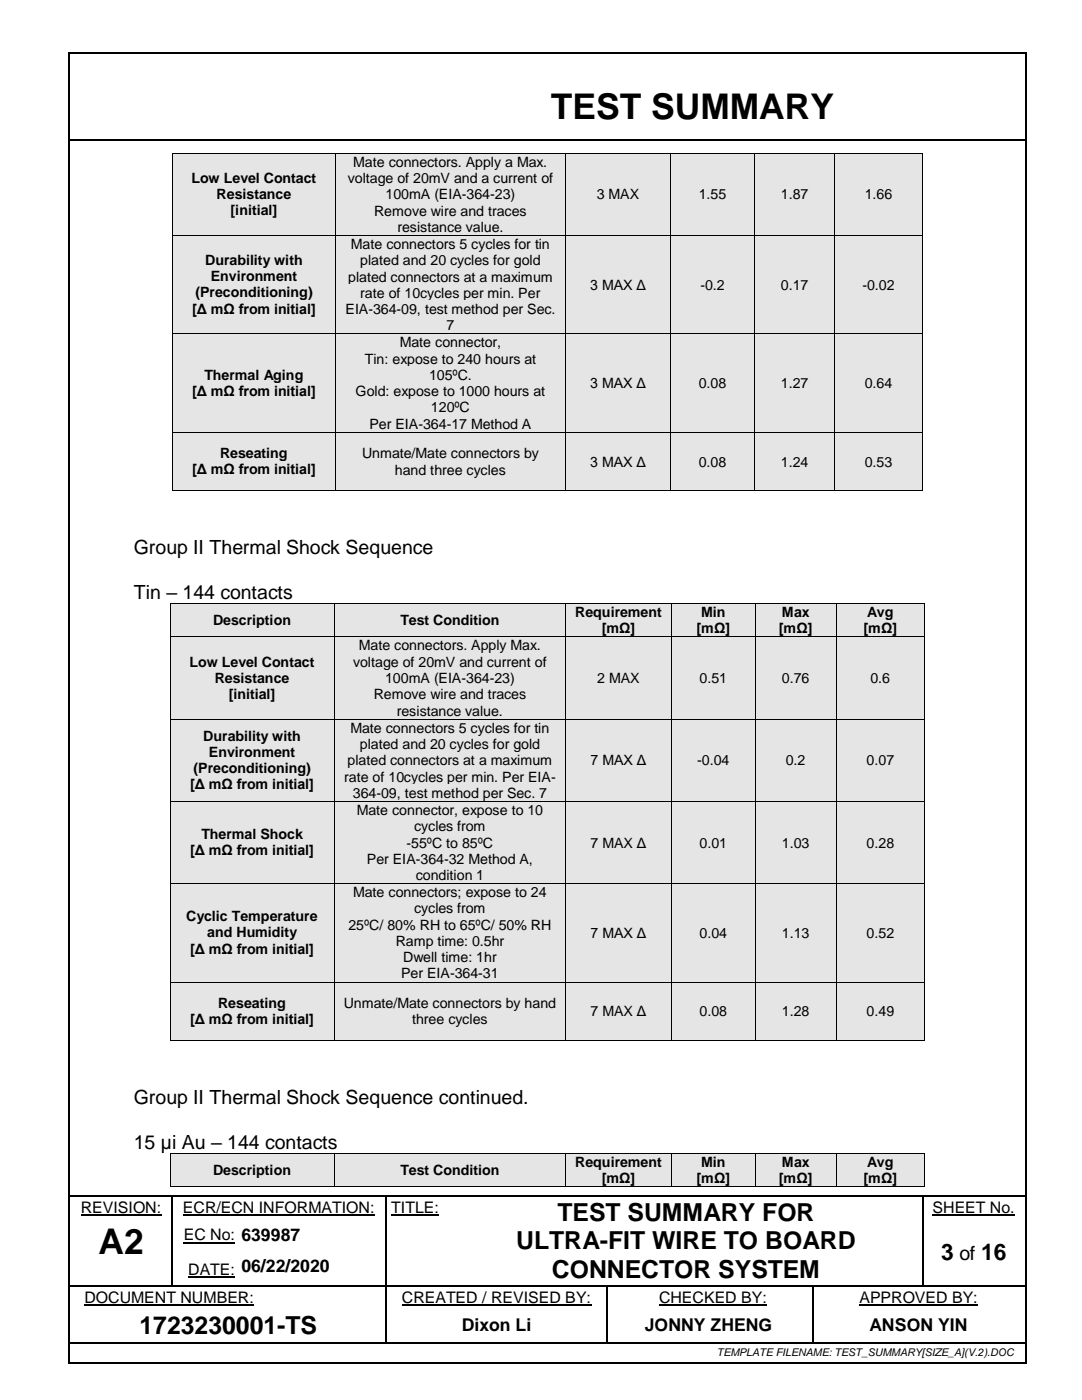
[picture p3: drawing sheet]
<svg xmlns="http://www.w3.org/2000/svg" width="216mm" height="279mm" viewBox="0 0 216 279" stroke-linecap="round" stroke-linejoin="round" font-family="sans-serif">
<defs><g id="words">
<g font-size="7.1">
<text x="109.9" y="23.7">TEST SUMMARY</text>
<text x="19.6" y="250.3">A2</text>
</g>
<g font-size="5">
<text x="111.2" y="243.6">TEST SUMMARY FOR</text>
<text x="103" y="249.3">ULTRA-FIT WIRE TO BOARD</text>
<text x="110.1" y="255">CONNECTOR SYSTEM</text>
<text x="27.8" y="266.2">1723230001-TS</text>
</g>
<g font-size="4.6">
<text x="187.8" y="251.5">3</text>
<text x="195.8" y="251.5">16</text>
</g>
<g font-size="3.9">
<text x="26.7" y="110.6">Group II Thermal Shock Sequence</text>
<text x="26.7" y="119.5">Tin – 144 contacts</text>
<text x="26.7" y="220.3">Group II Thermal Shock Sequence continued.</text>
<text x="26.7" y="229.2">15 µi Au – 144 contacts</text>
<text x="191.4" y="251.5">of</text>
</g>
<g font-size="3.5">
<text x="92.1" y="265.5">Dixon Li</text>
<text x="128.7" y="265.5">JONNY ZHENG</text>
<text x="173.5" y="265.5">ANSON YIN</text>
</g>
<g font-size="3.2">
<text x="16.1" y="242">REVISION:</text>
<text x="36.5" y="242">ECR/ECN INFORMATION:</text>
<text x="78.1" y="242">TITLE:</text>
<text x="186.1" y="242">SHEET No.</text>
<text x="36.7" y="247.6">EC No: 639987</text>
<text x="37.6" y="254.5">DATE: 06/22/2020</text>
<text x="16.8" y="260">DOCUMENT NUMBER:</text>
<text x="80.2" y="260">CREATED / REVISED BY:</text>
<text x="131.5" y="260">CHECKED BY:</text>
<text x="171.5" y="260">APPROVED BY:</text>
</g>
<g font-size="2.8">
<text x="70.5" y="33.3">Mate connectors. Apply a Max.</text>
<text x="38.2" y="36.5">Low Level Contact</text>
<text x="43.2" y="39.7">Resistance</text>
<text x="69.4" y="36.5">voltage of 20mV and a current of</text>
<text x="76.9" y="39.8">100mA (EIA-364-23)</text>
<text x="119.1" y="39.8">3 MAX</text>
<text x="139.4" y="39.8">1.55</text>
<text x="155.8" y="39.8">1.87</text>
<text x="172.5" y="39.8">1.66</text>
<text x="46" y="43">[initial]</text>
<text x="74.7" y="43">Remove wire and traces</text>
<text x="79.3" y="46.2">resistance value.</text>
<text x="40.9" y="52.9">Durability with</text>
<text x="70" y="49.7">Mate connectors 5 cycles for tin</text>
<text x="71.9" y="52.9">plated and 20 cycles for gold</text>
<text x="39" y="59.4">(Preconditioning)</text>
<text x="42" y="56.1">Environment</text>
<text x="69.5" y="56.2">plated connectors at a maximum</text>
<text x="71.9" y="59.4">rate of 10cycles per min. Per</text>
<text x="117.8" y="57.8">3 MAX Δ</text>
<text x="139.8" y="57.8">-0.2</text>
<text x="155.8" y="57.8">0.17</text>
<text x="172.1" y="57.8">-0.02</text>
<text x="38.3" y="62.6">[Δ mΩ from initial]</text>
<text x="68.9" y="62.7">EIA-364-09, test method per Sec.</text>
<text x="89.1" y="65.9">7</text>
<text x="79.8" y="69.3">Mate connector,</text>
<text x="40.8" y="75.8">Thermal Aging</text>
<text x="72.8" y="72.6">Tin: expose to 240 hours at</text>
<text x="85.6" y="75.8">105ºC.</text>
<text x="117.8" y="77.4">3 MAX Δ</text>
<text x="139.4" y="77.4">0.08</text>
<text x="155.8" y="77.4">1.27</text>
<text x="172.5" y="77.4">0.64</text>
<text x="38.3" y="79">[Δ mΩ from initial]</text>
<text x="71" y="79">Gold: expose to 1000 hours at</text>
<text x="86" y="82.3">120ºC</text>
<text x="73.7" y="85.6">Per EIA-364-17 Method A</text>
<text x="38.3" y="94.7">[Δ mΩ from initial]</text>
<text x="43.9" y="91.5">Reseating</text>
<text x="72.2" y="91.5">Unmate/Mate connectors by</text>
<text x="78.8" y="94.7">hand three cycles</text>
<text x="117.8" y="93.1">3 MAX Δ</text>
<text x="139.4" y="93.1">0.08</text>
<text x="155.8" y="93.1">1.24</text>
<text x="172.5" y="93.1">0.53</text>
<text x="42.5" y="124.7">Description</text>
<text x="79.9" y="124.7">Test Condition</text>
<text x="114.8" y="123.1">Requirement</text>
<text x="139.9" y="123.1">Min</text>
<text x="156" y="123.1">Max</text>
<text x="173" y="123.1">Avg</text>
<text x="71.6" y="129.8">Mate connectors. Apply Max.</text>
<text x="120.1" y="126.3">[mΩ]</text>
<text x="139" y="126.3">[mΩ]</text>
<text x="155.4" y="126.3">[mΩ]</text>
<text x="172.3" y="126.3">[mΩ]</text>
<text x="37.8" y="133">Low Level Contact</text>
<text x="42.8" y="136.3">Resistance</text>
<text x="70.5" y="133.1">voltage of 20mV and current of</text>
<text x="76.9" y="136.3">100mA (EIA-364-23)</text>
<text x="119.2" y="136.3">2 MAX</text>
<text x="139.6" y="136.3">0.51</text>
<text x="156" y="136.3">0.76</text>
<text x="173.7" y="136.3">0.6</text>
<text x="45.6" y="139.5">[initial]</text>
<text x="74.6" y="139.5">Remove wire and traces</text>
<text x="79.2" y="142.8">resistance value.</text>
<text x="40.6" y="147.8">Durability with</text>
<text x="69.9" y="146.2">Mate connectors 5 cycles for tin</text>
<text x="71.8" y="149.5">plated and 20 cycles for gold</text>
<text x="38.6" y="154.3">(Preconditioning)</text>
<text x="41.7" y="151.1">Environment</text>
<text x="68.7" y="156">rate of 10cycles per min. Per EIA-</text>
<text x="69.4" y="152.7">plated connectors at a maximum</text>
<text x="117.8" y="152.7">7 MAX Δ</text>
<text x="139.1" y="152.7">-0.04</text>
<text x="156.8" y="152.7">0.2</text>
<text x="172.9" y="152.7">0.07</text>
<text x="37.9" y="157.5">[Δ mΩ from initial]</text>
<text x="70.4" y="159.2">364-09, test method per Sec. 7</text>
<text x="40.2" y="167.5">Thermal Shock</text>
<text x="71.2" y="162.6">Mate connector, expose to 10</text>
<text x="82.6" y="165.9">cycles from</text>
<text x="37.9" y="170.7">[Δ mΩ from initial]</text>
<text x="73.2" y="172.4">Per EIA-364-32 Method A,</text>
<text x="81.1" y="169.1">-55ºC to 85ºC</text>
<text x="117.8" y="169.1">7 MAX Δ</text>
<text x="139.6" y="169.1">0.01</text>
<text x="156" y="169.1">1.03</text>
<text x="172.9" y="169.1">0.28</text>
<text x="70.5" y="179.1">Mate connectors; expose to 24</text>
<text x="82.9" y="175.6">condition 1</text>
<text x="37.2" y="183.9">Cyclic Temperature</text>
<text x="69.5" y="185.5">25ºC/ 80% RH to 65ºC/ 50% RH</text>
<text x="82.6" y="182.3">cycles from</text>
<text x="37.9" y="190.4">[Δ mΩ from initial]</text>
<text x="41.4" y="187.1">and Humidity</text>
<text x="79" y="188.8">Ramp time: 0.5hr</text>
<text x="117.8" y="187.1">7 MAX Δ</text>
<text x="139.6" y="187.1">0.04</text>
<text x="156" y="187.1">1.13</text>
<text x="172.9" y="187.1">0.52</text>
<text x="80" y="195.3">Per EIA-364-31</text>
<text x="80.5" y="192">Dwell time: 1hr</text>
<text x="43.5" y="201.2">Reseating</text>
<text x="68.6" y="201.2">Unmate/Mate connectors by hand</text>
<text x="117.8" y="202.8">7 MAX Δ</text>
<text x="139.6" y="202.8">0.08</text>
<text x="156" y="202.8">1.28</text>
<text x="172.9" y="202.8">0.49</text>
<text x="37.9" y="204.4">[Δ mΩ from initial]</text>
<text x="82.2" y="204.5">three cycles</text>
<text x="114.8" y="232.8">Requirement</text>
<text x="139.9" y="232.8">Min</text>
<text x="156" y="232.8">Max</text>
<text x="173" y="232.8">Avg</text>
<text x="42.5" y="234.4">Description</text>
<text x="79.9" y="234.4">Test Condition</text>
<text x="120.1" y="236.1">[mΩ]</text>
<text x="139" y="236.1">[mΩ]</text>
<text x="155.4" y="236.1">[mΩ]</text>
<text x="172.3" y="236.1">[mΩ]</text>
</g>
<text font-size="2.1" x="143" y="270.6">TEMPLATE FILENAME: TEST_SUMMARY[SIZE_A](V.2).DOC</text>
</g></defs>
<g fill="#000">
<path d="M14 27.7h.3v.4h-.3z" fill-rule="evenodd"/>
<path d="M14 27.7h.3v.4h-.3z" fill-rule="evenodd"/>
<path d="M204.3 27.7h.4v.4h-.4z" fill-rule="evenodd"/>
<path d="M204.3 27.7h.4v.4h-.4z" fill-rule="evenodd"/>
<path d="M34.1 238.8h.3v.2h-.3z" fill-rule="evenodd"/>
<path d="M34.1 238.5h.4v.3h-.4z" fill-rule="evenodd"/>
<path d="M77 238.8h.2v.2h-.2z" fill-rule="evenodd"/>
<path d="M77 238.5h.3v.3h-.3z" fill-rule="evenodd"/>
<path d="M89.6 238.5h.4v.3h-.4z" fill-rule="evenodd"/>
<path d="M184 238.8h.3v.2h-.3z" fill-rule="evenodd"/>
<path d="M184 238.5h.4v.3h-.4z" fill-rule="evenodd"/>
<path d="M204.3 238.5h.3v.3h-.3z" fill-rule="evenodd"/>
<path d="M34.1 242.8h.3v.9h-.3z" fill-rule="evenodd"/>
<path d="M34.1 249.7h.3v.9h-.3z" fill-rule="evenodd"/>
<path d="M34.1 256.6h.3v.2h-.3z" fill-rule="evenodd"/>
<path d="M46.9 256.6h.3v.2h-.3z" fill-rule="evenodd"/>
<path d="M77 242.8h.2v.9h-.2z" fill-rule="evenodd"/>
<path d="M77 249.7h.2v.9h-.2z" fill-rule="evenodd"/>
<path d="M77 256.6h.2v.5h-.2z" fill-rule="evenodd"/>
<path d="M89.6 256.6h.3v.2h-.3z" fill-rule="evenodd"/>
<path d="M121 256.8h.2v.3h-.2z" fill-rule="evenodd"/>
<path d="M121 256.6h.2v.2h-.2z" fill-rule="evenodd"/>
<path d="M162 256.8h.3v.3h-.3z" fill-rule="evenodd"/>
<path d="M162 256.6h.3v.2h-.3z" fill-rule="evenodd"/>
<path d="M184 242.8h.3v.9h-.3z" fill-rule="evenodd"/>
<path d="M184 249.7h.3v.9h-.3z" fill-rule="evenodd"/>
<path d="M184 256.6h.3v.2h-.3z" fill-rule="evenodd"/>
<path d="M76.9 260.9h.4v.8h-.4z" fill-rule="evenodd"/>
<path d="M76.9 267.8h.4v.3h-.4z" fill-rule="evenodd"/>
<path d="M120.9 260.9h.4v.8h-.4z" fill-rule="evenodd"/>
<path d="M120.9 267.8h.4v.3h-.4z" fill-rule="evenodd"/>
<path d="M162 260.9h.3v.8h-.3z" fill-rule="evenodd"/>
<path d="M162 267.8h.4v.3h-.4z" fill-rule="evenodd"/>
<path d="M204.3 267.8h.3v.3h-.3z" fill-rule="evenodd"/>
</g>
<path d="M14.3 27.9h190.2M14 238.6h20.1M34.5 238.6h42.5M77.3 238.6h12.3M90 238.6h94M184.4 238.6h19.9M14 267.9h62.9M77.1 261.7v6.1M77.3 267.9h43.6M121.1 261.7v6.1M121.3 267.9h40.7M162.4 267.9h41.9" fill="none" stroke="#000" stroke-width=".34"/>
<path d="M16.1 242.5h16.1M36.5 242.5h38.3M36.7 248h10.2M37.6 254.9h9.3M78.1 242.5h9.5M186.1 242.5h16.4M16.8 260.5h33.9M80.2 260.5h37.8M131.5 260.5h21.5M171.5 260.5h23.6" fill="none" stroke="#000" stroke-width=".21"/>
<g fill="none" stroke="#000" stroke-width=".25">
<path d="M34.3 239v3.8M77.1 239v3.8M184.1 239v3.8M14 256.7h20.1M34.3 243.7v6M34.3 250.6v6M34.4 256.7h12.5M47.2 256.7h29.8M77.1 243.7v6M77.1 250.6v6M77.1 257.1v3.8M77.2 256.7h12.4"/>
<path d="M89.9 256.7h31.1M121.1 257.1v3.8M121.2 256.7h40.8M162.2 257.1v3.8M162.3 256.7h21.7M184.1 243.7v6M184.1 250.6v6M184.3 256.7h20.2M162.2 261.7v6.1"/>
</g>
<g fill="#e5e5e5">
<path d="M34.5 30.7h32.4v16.2h-32.4z" fill-rule="evenodd"/>
<path d="M36.3 33.9h28.8v3.2h-28.8z" fill-rule="evenodd"/>
<path d="M36.3 37.1h28.8v3.3h-28.8z" fill-rule="evenodd"/>
<path d="M36.3 40.4h28.8v3.3h-28.8z" fill-rule="evenodd"/>
<path d="M67.1 30.7h45.6v16.2h-45.6z" fill-rule="evenodd"/>
<path d="M68.9 30.7h42v3.2h-42z" fill-rule="evenodd"/>
<path d="M68.9 33.9h42v3.2h-42z" fill-rule="evenodd"/>
<path d="M68.9 37.1h42v3.3h-42z" fill-rule="evenodd"/>
<path d="M68.9 40.4h42v3.3h-42z" fill-rule="evenodd"/>
<path d="M68.9 43.7h42v3.2h-42z" fill-rule="evenodd"/>
<path d="M112.9 30.7h20.9v16.2h-20.9z" fill-rule="evenodd"/>
<path d="M114.7 37.1h17.2v3.3h-17.2z" fill-rule="evenodd"/>
<path d="M133.9 30.7h16.6v16.2h-16.6z" fill-rule="evenodd"/>
<path d="M135.7 37.1h13v3.3h-13z" fill-rule="evenodd"/>
<path d="M150.7 30.7h15.7v16.2h-15.7z" fill-rule="evenodd"/>
<path d="M152.5 37.1h12.1v3.3h-12.1z" fill-rule="evenodd"/>
<path d="M166.6 30.7h17.4v16.2h-17.4z" fill-rule="evenodd"/>
<path d="M168.4 37.1h13.8v3.3h-13.8z" fill-rule="evenodd"/>
</g>
<g fill="#000">
<path d="M34.3 30.5h.2v.2h-.2z" fill-rule="evenodd"/>
<path d="M34.3 30.5h.2v.2h-.2z" fill-rule="evenodd"/>
<path d="M66.9 30.5h.2v.2h-.2z" fill-rule="evenodd"/>
<path d="M112.7 30.5h.2v.2h-.2z" fill-rule="evenodd"/>
<path d="M133.8 30.5h.1v.2h-.1z" fill-rule="evenodd"/>
<path d="M150.5 30.5h.2v.2h-.2z" fill-rule="evenodd"/>
<path d="M166.4 30.5h.2v.2h-.2z" fill-rule="evenodd"/>
<path d="M184 30.5h.2v.2h-.2z" fill-rule="evenodd"/>
<path d="M184 30.5h.2v.2h-.2z" fill-rule="evenodd"/>
</g>
<g fill="none" stroke="#000" stroke-width=".2">
<path d="M34.4 30.7v16.2M34.5 30.6h32.4M67 30.7v16.2M67.1 30.6h45.6M112.8 30.7v16.2M112.9 30.6h20.9M133.8 30.7v16.2M133.9 30.6h16.6M150.6 30.7v16.2M150.7 30.6h15.7M166.5 30.7v16.2M166.6 30.6h17.4"/>
<path d="M184.1 30.7v16.2"/>
</g>
<g fill="#e5e5e5">
<path d="M34.5 47.1h32.4v19.5h-32.4z" fill-rule="evenodd"/>
<path d="M36.3 50.3h28.8v3.3h-28.8z" fill-rule="evenodd"/>
<path d="M36.3 53.6h28.8v3.2h-28.8z" fill-rule="evenodd"/>
<path d="M36.3 56.8h28.8v3.2h-28.8z" fill-rule="evenodd"/>
<path d="M36.3 60h28.8v3.3h-28.8z" fill-rule="evenodd"/>
<path d="M67.1 47.1h45.6v19.5h-45.6z" fill-rule="evenodd"/>
<path d="M68.9 47.1h42v3.2h-42z" fill-rule="evenodd"/>
<path d="M68.9 50.3h42v3.3h-42z" fill-rule="evenodd"/>
<path d="M68.9 53.6h42v3.2h-42z" fill-rule="evenodd"/>
<path d="M68.9 56.8h42v3.2h-42z" fill-rule="evenodd"/>
<path d="M68.9 60h42v3.3h-42z" fill-rule="evenodd"/>
<path d="M68.9 63.3h42v3.3h-42z" fill-rule="evenodd"/>
<path d="M112.9 47.1h20.9v19.5h-20.9z" fill-rule="evenodd"/>
<path d="M114.7 55.2h17.2v3.2h-17.2z" fill-rule="evenodd"/>
<path d="M133.9 47.1h16.6v19.5h-16.6z" fill-rule="evenodd"/>
<path d="M135.7 55.2h13v3.2h-13z" fill-rule="evenodd"/>
<path d="M150.7 47.1h15.7v19.5h-15.7z" fill-rule="evenodd"/>
<path d="M152.5 55.2h12.1v3.2h-12.1z" fill-rule="evenodd"/>
<path d="M166.6 47.1h17.4v19.5h-17.4z" fill-rule="evenodd"/>
<path d="M168.4 55.2h13.8v3.2h-13.8z" fill-rule="evenodd"/>
</g>
<g fill="#000">
<path d="M34.3 46.9h.2v.1h-.2z" fill-rule="evenodd"/>
<path d="M66.9 46.9h.2v.1h-.2z" fill-rule="evenodd"/>
<path d="M112.7 46.9h.2v.1h-.2z" fill-rule="evenodd"/>
<path d="M133.8 46.9h.1v.1h-.1z" fill-rule="evenodd"/>
<path d="M150.5 46.9h.2v.1h-.2z" fill-rule="evenodd"/>
<path d="M166.4 46.9h.2v.1h-.2z" fill-rule="evenodd"/>
<path d="M184 46.9h.2v.1h-.2z" fill-rule="evenodd"/>
</g>
<g fill="none" stroke="#000" stroke-width=".2">
<path d="M34.4 47v19.6M34.5 47h32.4M67 47v19.6M67.1 47h45.6M112.8 47v19.6M112.9 47h20.9M133.8 47v19.6M133.9 47h16.6M150.6 47v19.6M150.7 47h15.7M166.5 47v19.6M166.6 47h17.4"/>
<path d="M184.1 47v19.6"/>
</g>
<g fill="#e5e5e5">
<path d="M34.5 66.7h32.4v19.5h-32.4z" fill-rule="evenodd"/>
<path d="M36.3 73.2h28.8v3.3h-28.8z" fill-rule="evenodd"/>
<path d="M36.3 76.5h28.8v3.2h-28.8z" fill-rule="evenodd"/>
<path d="M67.1 66.7h45.6v19.5h-45.6z" fill-rule="evenodd"/>
<path d="M68.9 66.7h42v3.2h-42z" fill-rule="evenodd"/>
<path d="M68.9 69.9h42v3.3h-42z" fill-rule="evenodd"/>
<path d="M68.9 73.2h42v3.3h-42z" fill-rule="evenodd"/>
<path d="M68.9 76.5h42v3.2h-42z" fill-rule="evenodd"/>
<path d="M68.9 79.7h42v3.2h-42z" fill-rule="evenodd"/>
<path d="M68.9 82.9h42v3.3h-42z" fill-rule="evenodd"/>
<path d="M112.9 66.7h20.9v19.5h-20.9z" fill-rule="evenodd"/>
<path d="M114.7 74.8h17.2v3.3h-17.2z" fill-rule="evenodd"/>
<path d="M133.9 66.7h16.6v19.5h-16.6z" fill-rule="evenodd"/>
<path d="M135.7 74.8h13v3.3h-13z" fill-rule="evenodd"/>
<path d="M150.7 66.7h15.7v19.5h-15.7z" fill-rule="evenodd"/>
<path d="M152.5 74.8h12.1v3.3h-12.1z" fill-rule="evenodd"/>
<path d="M166.6 66.7h17.4v19.5h-17.4z" fill-rule="evenodd"/>
<path d="M168.4 74.8h13.8v3.3h-13.8z" fill-rule="evenodd"/>
</g>
<g fill="#000">
<path d="M34.3 66.6h.2v.1h-.2z" fill-rule="evenodd"/>
<path d="M66.9 66.6h.2v.1h-.2z" fill-rule="evenodd"/>
<path d="M112.7 66.6h.2v.1h-.2z" fill-rule="evenodd"/>
<path d="M133.8 66.6h.1v.1h-.1z" fill-rule="evenodd"/>
<path d="M150.5 66.6h.2v.1h-.2z" fill-rule="evenodd"/>
<path d="M166.4 66.6h.2v.1h-.2z" fill-rule="evenodd"/>
<path d="M184 66.6h.2v.1h-.2z" fill-rule="evenodd"/>
</g>
<g fill="none" stroke="#000" stroke-width=".2">
<path d="M34.4 66.7v19.5M34.5 66.6h32.4M67 66.7v19.5M67.1 66.6h45.6M112.8 66.7v19.5M112.9 66.6h20.9M133.8 66.7v19.5M133.9 66.6h16.6M150.6 66.7v19.5M150.7 66.6h15.7M166.5 66.7v19.5M166.6 66.6h17.4"/>
<path d="M184.1 66.7v19.5"/>
</g>
<g fill="#e5e5e5">
<path d="M34.5 86.4h32.4v11.5h-32.4z" fill-rule="evenodd"/>
<path d="M36.3 88.9h28.8v3.2h-28.8z" fill-rule="evenodd"/>
<path d="M36.3 92.1h28.8v3.3h-28.8z" fill-rule="evenodd"/>
<path d="M67.1 86.4h45.6v11.5h-45.6z" fill-rule="evenodd"/>
<path d="M68.9 88.9h42v3.2h-42z" fill-rule="evenodd"/>
<path d="M68.9 92.1h42v3.3h-42z" fill-rule="evenodd"/>
<path d="M112.9 86.4h20.9v11.5h-20.9z" fill-rule="evenodd"/>
<path d="M114.7 90.5h17.2v3.2h-17.2z" fill-rule="evenodd"/>
<path d="M133.9 86.4h16.6v11.5h-16.6z" fill-rule="evenodd"/>
<path d="M135.7 90.5h13v3.2h-13z" fill-rule="evenodd"/>
<path d="M150.7 86.4h15.7v11.5h-15.7z" fill-rule="evenodd"/>
<path d="M152.5 90.5h12.1v3.2h-12.1z" fill-rule="evenodd"/>
<path d="M166.6 86.4h17.4v11.5h-17.4z" fill-rule="evenodd"/>
<path d="M168.4 90.5h13.8v3.2h-13.8z" fill-rule="evenodd"/>
</g>
<g fill="#000">
<path d="M34.3 86.2h.2v.2h-.2z" fill-rule="evenodd"/>
<path d="M34.3 97.9h.2v.2h-.2z" fill-rule="evenodd"/>
<path d="M34.3 97.9h.2v.2h-.2z" fill-rule="evenodd"/>
<path d="M66.9 86.2h.2v.2h-.2z" fill-rule="evenodd"/>
<path d="M66.9 97.9h.2v.2h-.2z" fill-rule="evenodd"/>
<path d="M112.7 86.2h.2v.2h-.2z" fill-rule="evenodd"/>
<path d="M112.7 97.9h.2v.2h-.2z" fill-rule="evenodd"/>
<path d="M133.8 86.2h.1v.2h-.1z" fill-rule="evenodd"/>
<path d="M133.8 97.9h.1v.2h-.1z" fill-rule="evenodd"/>
<path d="M150.5 86.2h.2v.2h-.2z" fill-rule="evenodd"/>
<path d="M150.5 97.9h.2v.2h-.2z" fill-rule="evenodd"/>
<path d="M166.4 86.2h.2v.2h-.2z" fill-rule="evenodd"/>
<path d="M166.4 97.9h.2v.2h-.2z" fill-rule="evenodd"/>
<path d="M184 86.2h.2v.2h-.2z" fill-rule="evenodd"/>
<path d="M184 97.9h.2v.2h-.2z" fill-rule="evenodd"/>
<path d="M184 97.9h.2v.2h-.2z" fill-rule="evenodd"/>
</g>
<g fill="none" stroke="#000" stroke-width=".2">
<path d="M34.4 86.4v11.5M34.5 86.3h32.4M34.5 98h32.4M67 86.4v11.5M67.1 86.3h45.6M67.1 98h45.6M112.8 86.4v11.5M112.9 86.3h20.9M112.9 98h20.9M133.8 86.4v11.5M133.9 86.3h16.6M133.9 98h16.6"/>
<path d="M150.6 86.4v11.5M150.7 86.3h15.7M150.7 98h15.7M166.5 86.4v11.5M166.6 86.3h17.4M166.6 98h17.4M184.1 86.4v11.5"/>
</g>
<g fill="#e5e5e5">
<path d="M34.1 120.5h32.5v6.5h-32.5z" fill-rule="evenodd"/>
<path d="M35.9 122.1h28.9v3.3h-28.9z" fill-rule="evenodd"/>
<path d="M66.8 120.5h46v6.5h-46z" fill-rule="evenodd"/>
<path d="M68.6 122.1h42.4v3.3h-42.4z" fill-rule="evenodd"/>
<path d="M113 120.5h20.8v6.5h-20.8z" fill-rule="evenodd"/>
<path d="M114.8 120.5h17.2v3.3h-17.2z" fill-rule="evenodd"/>
<path d="M114.8 123.8h17.2v3.2h-17.2z" fill-rule="evenodd"/>
<path d="M134 120.5h16.7v6.5h-16.7z" fill-rule="evenodd"/>
<path d="M135.8 120.5h13.1v3.3h-13.1z" fill-rule="evenodd"/>
<path d="M135.8 123.8h13.1v3.2h-13.1z" fill-rule="evenodd"/>
<path d="M150.9 120.5h15.8v6.5h-15.8z" fill-rule="evenodd"/>
<path d="M152.7 120.5h12.2v3.3h-12.2z" fill-rule="evenodd"/>
<path d="M152.7 123.8h12.2v3.2h-12.2z" fill-rule="evenodd"/>
<path d="M166.9 120.5h17.5v6.5h-17.5z" fill-rule="evenodd"/>
<path d="M168.7 120.5h13.9v3.3h-13.9z" fill-rule="evenodd"/>
<path d="M168.7 123.8h13.9v3.2h-13.9z" fill-rule="evenodd"/>
</g>
<g fill="#000">
<path d="M33.9 120.4h.2v.1h-.2z" fill-rule="evenodd"/>
<path d="M33.9 120.4h.2v.1h-.2z" fill-rule="evenodd"/>
<path d="M66.6 120.4h.2v.1h-.2z" fill-rule="evenodd"/>
<path d="M112.8 120.4h.2v.1h-.2z" fill-rule="evenodd"/>
<path d="M133.8 120.4h.2v.1h-.2z" fill-rule="evenodd"/>
<path d="M150.7 120.4h.2v.1h-.2z" fill-rule="evenodd"/>
<path d="M166.7 120.4h.2v.1h-.2z" fill-rule="evenodd"/>
<path d="M184.4 120.4h.2v.1h-.2z" fill-rule="evenodd"/>
<path d="M184.4 120.4h.2v.1h-.2z" fill-rule="evenodd"/>
</g>
<g fill="none" stroke="#000" stroke-width=".2">
<path d="M34 120.5v6.5M34.1 120.5h32.5M66.7 120.5v6.5M66.8 120.5h46M112.9 120.5v6.5M113 120.5h20.8M133.9 120.5v6.5M134 120.5h16.7M150.8 120.5v6.5M150.9 120.5h15.8M166.8 120.5v6.5M166.9 120.5h17.5"/>
<path d="M184.5 120.5v6.5"/>
</g>
<g fill="#e5e5e5">
<path d="M34.1 127.2h32.5v16.2h-32.5z" fill-rule="evenodd"/>
<path d="M35.9 130.4h28.9v3.3h-28.9z" fill-rule="evenodd"/>
<path d="M35.9 133.7h28.9v3.3h-28.9z" fill-rule="evenodd"/>
<path d="M35.9 137h28.9v3.2h-28.9z" fill-rule="evenodd"/>
<path d="M66.8 127.2h46v16.2h-46z" fill-rule="evenodd"/>
<path d="M68.6 127.2h42.4v3.2h-42.4z" fill-rule="evenodd"/>
<path d="M68.6 130.4h42.4v3.3h-42.4z" fill-rule="evenodd"/>
<path d="M68.6 133.7h42.4v3.3h-42.4z" fill-rule="evenodd"/>
<path d="M68.6 137h42.4v3.2h-42.4z" fill-rule="evenodd"/>
<path d="M68.6 140.2h42.4v3.2h-42.4z" fill-rule="evenodd"/>
<path d="M113 127.2h20.8v16.2h-20.8z" fill-rule="evenodd"/>
<path d="M114.8 133.7h17.2v3.3h-17.2z" fill-rule="evenodd"/>
<path d="M134 127.2h16.7v16.2h-16.7z" fill-rule="evenodd"/>
<path d="M135.8 133.7h13.1v3.3h-13.1z" fill-rule="evenodd"/>
<path d="M150.9 127.2h15.8v16.2h-15.8z" fill-rule="evenodd"/>
<path d="M152.7 133.7h12.2v3.3h-12.2z" fill-rule="evenodd"/>
<path d="M166.9 127.2h17.5v16.2h-17.5z" fill-rule="evenodd"/>
<path d="M168.7 133.7h13.9v3.3h-13.9z" fill-rule="evenodd"/>
</g>
<g fill="#000">
<path d="M33.9 127h.2v.2h-.2z" fill-rule="evenodd"/>
<path d="M66.6 127h.2v.2h-.2z" fill-rule="evenodd"/>
<path d="M112.8 127h.2v.2h-.2z" fill-rule="evenodd"/>
<path d="M133.8 127h.2v.2h-.2z" fill-rule="evenodd"/>
<path d="M150.7 127h.2v.2h-.2z" fill-rule="evenodd"/>
<path d="M166.7 127h.2v.2h-.2z" fill-rule="evenodd"/>
<path d="M184.4 127h.2v.2h-.2z" fill-rule="evenodd"/>
</g>
<g fill="none" stroke="#000" stroke-width=".2">
<path d="M34 127.2v16.2M34.1 127.1h32.5M66.7 127.2v16.2M66.8 127.1h46M112.9 127.2v16.2M113 127.1h20.8M133.9 127.2v16.2M134 127.1h16.7M150.8 127.2v16.2M150.9 127.1h15.8M166.8 127.2v16.2M166.9 127.1h17.5"/>
<path d="M184.5 127.2v16.2"/>
</g>
<g fill="#e5e5e5">
<path d="M34.1 143.6h32.5v16.2h-32.5z" fill-rule="evenodd"/>
<path d="M35.9 145.2h28.9v3.3h-28.9z" fill-rule="evenodd"/>
<path d="M35.9 148.5h28.9v3.2h-28.9z" fill-rule="evenodd"/>
<path d="M35.9 151.7h28.9v3.3h-28.9z" fill-rule="evenodd"/>
<path d="M35.9 155h28.9v3.2h-28.9z" fill-rule="evenodd"/>
<path d="M66.8 143.6h46v16.2h-46z" fill-rule="evenodd"/>
<path d="M68.6 143.6h42.4v3.3h-42.4z" fill-rule="evenodd"/>
<path d="M68.6 146.9h42.4v3.2h-42.4z" fill-rule="evenodd"/>
<path d="M68.6 150.1h42.4v3.3h-42.4z" fill-rule="evenodd"/>
<path d="M68.6 153.4h42.4v3.2h-42.4z" fill-rule="evenodd"/>
<path d="M68.6 156.6h42.4v3.2h-42.4z" fill-rule="evenodd"/>
<path d="M113 143.6h20.8v16.2h-20.8z" fill-rule="evenodd"/>
<path d="M114.8 150.1h17.2v3.3h-17.2z" fill-rule="evenodd"/>
<path d="M134 143.6h16.7v16.2h-16.7z" fill-rule="evenodd"/>
<path d="M135.8 150.1h13.1v3.3h-13.1z" fill-rule="evenodd"/>
<path d="M150.9 143.6h15.8v16.2h-15.8z" fill-rule="evenodd"/>
<path d="M152.7 150.1h12.2v3.3h-12.2z" fill-rule="evenodd"/>
<path d="M166.9 143.6h17.5v16.2h-17.5z" fill-rule="evenodd"/>
<path d="M168.7 150.1h13.9v3.3h-13.9z" fill-rule="evenodd"/>
</g>
<g fill="#000">
<path d="M33.9 143.4h.2v.2h-.2z" fill-rule="evenodd"/>
<path d="M66.6 143.4h.2v.2h-.2z" fill-rule="evenodd"/>
<path d="M112.8 143.4h.2v.2h-.2z" fill-rule="evenodd"/>
<path d="M133.8 143.4h.2v.2h-.2z" fill-rule="evenodd"/>
<path d="M150.7 143.4h.2v.2h-.2z" fill-rule="evenodd"/>
<path d="M166.7 143.4h.2v.2h-.2z" fill-rule="evenodd"/>
<path d="M184.4 143.4h.2v.2h-.2z" fill-rule="evenodd"/>
</g>
<g fill="none" stroke="#000" stroke-width=".2">
<path d="M34 143.6v16.2M34.1 143.5h32.5M66.7 143.6v16.2M66.8 143.5h46M112.9 143.6v16.2M113 143.5h20.8M133.9 143.6v16.2M134 143.5h16.7M150.8 143.6v16.2M150.9 143.5h15.8M166.8 143.6v16.2M166.9 143.5h17.5"/>
<path d="M184.5 143.6v16.2"/>
</g>
<g fill="#e5e5e5">
<path d="M34.1 160h32.5v16.3h-32.5z" fill-rule="evenodd"/>
<path d="M35.9 164.9h28.9v3.2h-28.9z" fill-rule="evenodd"/>
<path d="M35.9 168.1h28.9v3.3h-28.9z" fill-rule="evenodd"/>
<path d="M66.8 160h46v16.3h-46z" fill-rule="evenodd"/>
<path d="M68.6 160h42.4v3.3h-42.4z" fill-rule="evenodd"/>
<path d="M68.6 163.3h42.4v3.2h-42.4z" fill-rule="evenodd"/>
<path d="M68.6 166.5h42.4v3.3h-42.4z" fill-rule="evenodd"/>
<path d="M68.6 169.8h42.4v3.2h-42.4z" fill-rule="evenodd"/>
<path d="M68.6 173h42.4v3.3h-42.4z" fill-rule="evenodd"/>
<path d="M113 160h20.8v16.3h-20.8z" fill-rule="evenodd"/>
<path d="M114.8 166.5h17.2v3.3h-17.2z" fill-rule="evenodd"/>
<path d="M134 160h16.7v16.3h-16.7z" fill-rule="evenodd"/>
<path d="M135.8 166.5h13.1v3.3h-13.1z" fill-rule="evenodd"/>
<path d="M150.9 160h15.8v16.3h-15.8z" fill-rule="evenodd"/>
<path d="M152.7 166.5h12.2v3.3h-12.2z" fill-rule="evenodd"/>
<path d="M166.9 160h17.5v16.3h-17.5z" fill-rule="evenodd"/>
<path d="M168.7 166.5h13.9v3.3h-13.9z" fill-rule="evenodd"/>
</g>
<g fill="#000">
<path d="M33.9 159.8h.2v.2h-.2z" fill-rule="evenodd"/>
<path d="M66.6 159.8h.2v.2h-.2z" fill-rule="evenodd"/>
<path d="M112.8 159.8h.2v.2h-.2z" fill-rule="evenodd"/>
<path d="M133.8 159.8h.2v.2h-.2z" fill-rule="evenodd"/>
<path d="M150.7 159.8h.2v.2h-.2z" fill-rule="evenodd"/>
<path d="M166.7 159.8h.2v.2h-.2z" fill-rule="evenodd"/>
<path d="M184.4 159.8h.2v.2h-.2z" fill-rule="evenodd"/>
</g>
<g fill="none" stroke="#000" stroke-width=".2">
<path d="M34.1 159.9h32.5M66.8 159.9h46M113 159.9h20.8M134 159.9h16.7M150.9 159.9h15.8M166.9 159.9h17.5M34 160v16.3M66.7 160v16.3M112.9 160v16.3M133.9 160v16.3M150.8 160v16.3M166.8 160v16.3"/>
<path d="M184.5 160v16.3"/>
</g>
<g fill="#e5e5e5">
<path d="M34.1 176.4h32.5v19.5h-32.5z" fill-rule="evenodd"/>
<path d="M35.9 181.3h28.9v3.3h-28.9z" fill-rule="evenodd"/>
<path d="M35.9 184.6h28.9v3.2h-28.9z" fill-rule="evenodd"/>
<path d="M35.9 187.8h28.9v3.2h-28.9z" fill-rule="evenodd"/>
<path d="M66.8 176.4h46v19.5h-46z" fill-rule="evenodd"/>
<path d="M68.6 176.4h42.4v3.3h-42.4z" fill-rule="evenodd"/>
<path d="M68.6 179.7h42.4v3.2h-42.4z" fill-rule="evenodd"/>
<path d="M68.6 182.9h42.4v3.3h-42.4z" fill-rule="evenodd"/>
<path d="M68.6 186.2h42.4v3.2h-42.4z" fill-rule="evenodd"/>
<path d="M68.6 189.4h42.4v3.2h-42.4z" fill-rule="evenodd"/>
<path d="M68.6 192.6h42.4v3.3h-42.4z" fill-rule="evenodd"/>
<path d="M113 176.4h20.8v19.5h-20.8z" fill-rule="evenodd"/>
<path d="M114.8 184.6h17.2v3.2h-17.2z" fill-rule="evenodd"/>
<path d="M134 176.4h16.7v19.5h-16.7z" fill-rule="evenodd"/>
<path d="M135.8 184.6h13.1v3.2h-13.1z" fill-rule="evenodd"/>
<path d="M150.9 176.4h15.8v19.5h-15.8z" fill-rule="evenodd"/>
<path d="M152.7 184.6h12.2v3.2h-12.2z" fill-rule="evenodd"/>
<path d="M166.9 176.4h17.5v19.5h-17.5z" fill-rule="evenodd"/>
<path d="M168.7 184.6h13.9v3.2h-13.9z" fill-rule="evenodd"/>
</g>
<g fill="#000">
<path d="M33.9 176.3h.2v.1h-.2z" fill-rule="evenodd"/>
<path d="M66.6 176.3h.2v.1h-.2z" fill-rule="evenodd"/>
<path d="M112.8 176.3h.2v.1h-.2z" fill-rule="evenodd"/>
<path d="M133.8 176.3h.2v.1h-.2z" fill-rule="evenodd"/>
<path d="M150.7 176.3h.2v.1h-.2z" fill-rule="evenodd"/>
<path d="M166.7 176.3h.2v.1h-.2z" fill-rule="evenodd"/>
<path d="M184.4 176.3h.2v.1h-.2z" fill-rule="evenodd"/>
</g>
<g fill="none" stroke="#000" stroke-width=".2">
<path d="M34 176.4v19.5M34.1 176.3h32.5M66.7 176.4v19.5M66.8 176.3h46M112.9 176.4v19.5M113 176.3h20.8M133.9 176.4v19.5M134 176.3h16.7M150.8 176.4v19.5M150.9 176.3h15.8M166.8 176.4v19.5M166.9 176.3h17.5"/>
<path d="M184.5 176.4v19.5"/>
</g>
<g fill="#e5e5e5">
<path d="M34.1 196.1h32.5v11.5h-32.5z" fill-rule="evenodd"/>
<path d="M35.9 198.6h28.9v3.2h-28.9z" fill-rule="evenodd"/>
<path d="M35.9 201.8h28.9v3.3h-28.9z" fill-rule="evenodd"/>
<path d="M66.8 196.1h46v11.5h-46z" fill-rule="evenodd"/>
<path d="M68.6 198.6h42.4v3.2h-42.4z" fill-rule="evenodd"/>
<path d="M68.6 201.8h42.4v3.3h-42.4z" fill-rule="evenodd"/>
<path d="M113 196.1h20.8v11.5h-20.8z" fill-rule="evenodd"/>
<path d="M114.8 200.2h17.2v3.2h-17.2z" fill-rule="evenodd"/>
<path d="M134 196.1h16.7v11.5h-16.7z" fill-rule="evenodd"/>
<path d="M135.8 200.2h13.1v3.2h-13.1z" fill-rule="evenodd"/>
<path d="M150.9 196.1h15.8v11.5h-15.8z" fill-rule="evenodd"/>
<path d="M152.7 200.2h12.2v3.2h-12.2z" fill-rule="evenodd"/>
<path d="M166.9 196.1h17.5v11.5h-17.5z" fill-rule="evenodd"/>
<path d="M168.7 200.2h13.9v3.2h-13.9z" fill-rule="evenodd"/>
</g>
<g fill="#000">
<path d="M33.9 195.9h.2v.2h-.2z" fill-rule="evenodd"/>
<path d="M66.6 195.9h.2v.2h-.2z" fill-rule="evenodd"/>
<path d="M112.8 195.9h.2v.2h-.2z" fill-rule="evenodd"/>
<path d="M133.8 195.9h.2v.2h-.2z" fill-rule="evenodd"/>
<path d="M150.7 195.9h.2v.2h-.2z" fill-rule="evenodd"/>
<path d="M166.7 195.9h.2v.2h-.2z" fill-rule="evenodd"/>
<path d="M184.4 195.9h.2v.2h-.2z" fill-rule="evenodd"/>
<path d="M33.9 207.6h.2v.2h-.2z" fill-rule="evenodd"/>
<path d="M33.9 207.6h.2v.2h-.2z" fill-rule="evenodd"/>
<path d="M66.6 207.6h.2v.2h-.2z" fill-rule="evenodd"/>
<path d="M112.8 207.6h.2v.2h-.2z" fill-rule="evenodd"/>
<path d="M133.8 207.6h.2v.2h-.2z" fill-rule="evenodd"/>
<path d="M150.7 207.6h.2v.2h-.2z" fill-rule="evenodd"/>
<path d="M166.7 207.6h.2v.2h-.2z" fill-rule="evenodd"/>
<path d="M184.4 207.6h.2v.2h-.2z" fill-rule="evenodd"/>
<path d="M184.4 207.6h.2v.2h-.2z" fill-rule="evenodd"/>
</g>
<g fill="none" stroke="#000" stroke-width=".2">
<path d="M34 196.1v11.5M34.1 196h32.5M66.7 196.1v11.5M66.8 196h46M112.9 196.1v11.5M113 196h20.8M133.9 196.1v11.5M134 196h16.7M150.8 196.1v11.5M150.9 196h15.8M166.8 196.1v11.5M166.9 196h17.5"/>
<path d="M184.5 196.1v11.5M34.1 207.7h32.5M66.8 207.7h46M113 207.7h20.8M134 207.7h16.7M150.9 207.7h15.8M166.9 207.7h17.5"/>
</g>
<g fill="#e5e5e5">
<path d="M34.1 230.2h32.5v6.6h-32.5z" fill-rule="evenodd"/>
<path d="M35.9 231.9h28.9v3.2h-28.9z" fill-rule="evenodd"/>
<path d="M66.8 230.2h46v6.6h-46z" fill-rule="evenodd"/>
<path d="M68.6 231.9h42.4v3.2h-42.4z" fill-rule="evenodd"/>
<path d="M113 230.2h20.8v6.6h-20.8z" fill-rule="evenodd"/>
<path d="M114.8 230.2h17.2v3.3h-17.2z" fill-rule="evenodd"/>
<path d="M114.8 233.5h17.2v3.3h-17.2z" fill-rule="evenodd"/>
<path d="M134 230.2h16.7v6.6h-16.7z" fill-rule="evenodd"/>
<path d="M135.8 230.2h13.1v3.3h-13.1z" fill-rule="evenodd"/>
<path d="M135.8 233.5h13.1v3.3h-13.1z" fill-rule="evenodd"/>
<path d="M150.9 230.2h15.8v6.6h-15.8z" fill-rule="evenodd"/>
<path d="M152.7 230.2h12.2v3.3h-12.2z" fill-rule="evenodd"/>
<path d="M152.7 233.5h12.2v3.3h-12.2z" fill-rule="evenodd"/>
<path d="M166.9 230.2h17.5v6.6h-17.5z" fill-rule="evenodd"/>
<path d="M168.7 230.2h13.9v3.3h-13.9z" fill-rule="evenodd"/>
<path d="M168.7 233.5h13.9v3.3h-13.9z" fill-rule="evenodd"/>
</g>
<g fill="#000">
<path d="M13.6 10.3h.4v.4h-.4z" fill-rule="evenodd"/>
<path d="M13.6 10.3h.4v.4h-.4z" fill-rule="evenodd"/>
<path d="M204.5 10.3h.3v.4h-.3z" fill-rule="evenodd"/>
<path d="M204.5 10.3h.3v.4h-.3z" fill-rule="evenodd"/>
<path d="M33.9 230.1h.2v.1h-.2z" fill-rule="evenodd"/>
<path d="M33.9 230.1h.2v.1h-.2z" fill-rule="evenodd"/>
<path d="M33.9 236.8h.2v.1h-.2z" fill-rule="evenodd"/>
<path d="M33.9 236.8h.2v.1h-.2z" fill-rule="evenodd"/>
<path d="M66.6 230.1h.2v.1h-.2z" fill-rule="evenodd"/>
<path d="M66.6 236.8h.2v.1h-.2z" fill-rule="evenodd"/>
<path d="M112.8 230.1h.2v.1h-.2z" fill-rule="evenodd"/>
<path d="M112.8 236.8h.2v.1h-.2z" fill-rule="evenodd"/>
<path d="M133.8 230.1h.2v.1h-.2z" fill-rule="evenodd"/>
<path d="M133.8 236.8h.2v.1h-.2z" fill-rule="evenodd"/>
<path d="M150.7 230.1h.2v.1h-.2z" fill-rule="evenodd"/>
<path d="M150.7 236.8h.2v.1h-.2z" fill-rule="evenodd"/>
<path d="M166.7 230.1h.2v.1h-.2z" fill-rule="evenodd"/>
<path d="M166.7 236.8h.2v.1h-.2z" fill-rule="evenodd"/>
<path d="M184.4 230.1h.2v.1h-.2z" fill-rule="evenodd"/>
<path d="M184.4 230.1h.2v.1h-.2z" fill-rule="evenodd"/>
<path d="M184.4 236.8h.2v.1h-.2z" fill-rule="evenodd"/>
<path d="M184.4 236.8h.2v.1h-.2z" fill-rule="evenodd"/>
<path d="M13.6 271.8h.4v.4h-.4z" fill-rule="evenodd"/>
<path d="M13.6 271.8h.4v.4h-.4z" fill-rule="evenodd"/>
<path d="M204.5 271.8h.3v.4h-.3z" fill-rule="evenodd"/>
<path d="M204.5 271.8h.3v.4h-.3z" fill-rule="evenodd"/>
</g>
<g fill="none" stroke="#000" stroke-width=".2">
<path d="M34 230.2v6.6M34.1 230.2h32.5M34.1 236.8h32.5M66.7 230.2v6.6M66.8 230.2h46M66.8 236.8h46M112.9 230.2v6.6M113 230.2h20.8M113 236.8h20.8M133.9 230.2v6.6M134 230.2h16.7M134 236.8h16.7"/>
<path d="M150.8 230.2v6.6M150.9 230.2h15.8M150.9 236.8h15.8M166.8 230.2v6.6M166.9 230.2h17.5M166.9 236.8h17.5M184.5 230.2v6.6"/>
</g>
<path d="M13.8 10.7v261.1M14 10.5h190.5M204.7 10.7v261.1M14 272h190.5" fill="none" stroke="#000" stroke-width=".34"/>
<use href="#words"/>
</svg>
